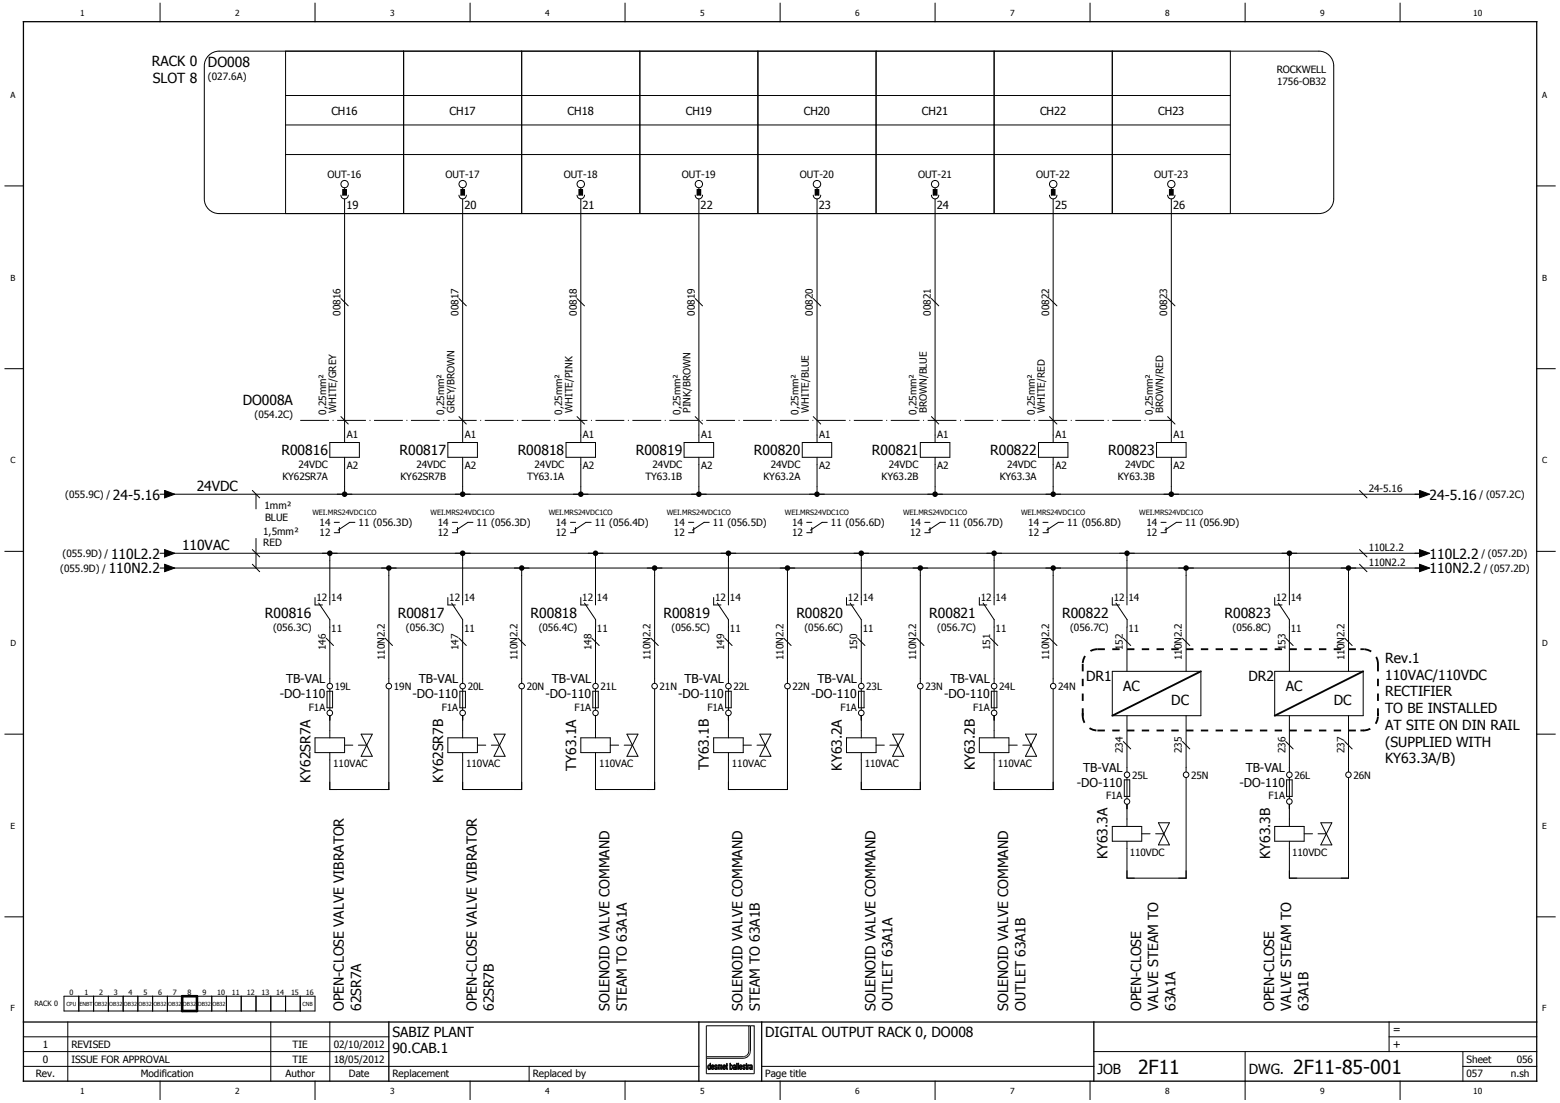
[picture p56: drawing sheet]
<svg xmlns="http://www.w3.org/2000/svg" width="297mm" height="210mm" viewBox="0 0 297 210" stroke-linecap="round" stroke-linejoin="round" font-family="sans-serif">
<defs><g id="words">
<g font-size="3.7">
<text x="216.7" y="204.4">2F11</text>
<text x="246.2" y="204.4">2F11-85-001</text>
</g>
<g font-size="2.6">
<text x="28.9" y="12.7">RACK 0</text>
<text x="29.1" y="15.8">SLOT 8</text>
<text x="39.6" y="12.7">DO008</text>
<text x="46.2" y="77.2">DO008A</text>
<text x="53.6" y="86.7">R00816</text>
<text x="76.1" y="86.7">R00817</text>
<text x="98.6" y="86.7">R00818</text>
<text x="121" y="86.7">R00819</text>
<text x="143.5" y="86.7">R00820</text>
<text x="166" y="86.7">R00821</text>
<text x="188.5" y="86.7">R00822</text>
<text x="211" y="86.7">R00823</text>
<text x="21.5" y="95.1">24-5.16</text>
<text x="37.5" y="93.5">24VDC</text>
<text x="272.2" y="95.1">24-5.16</text>
<text x="21.1" y="106.3">110L2.2</text>
<text x="34.7" y="104.8">110VAC</text>
<text x="272.2" y="106.3">110L2.2</text>
<text x="20.7" y="109.2">110N2.2</text>
<text x="272.2" y="109.2">110N2.2</text>
<text x="50.4" y="117.6">R00816</text>
<text x="75.7" y="117.6">R00817</text>
<text x="101" y="117.6">R00818</text>
<text x="126.3" y="117.6">R00819</text>
<text x="151.6" y="117.6">R00820</text>
<text x="176.9" y="117.6">R00821</text>
<text x="202.2" y="117.6">R00822</text>
<text x="233.1" y="117.6">R00823</text>
<text x="206.8" y="129.7">DR1</text>
<text x="213.9" y="131.5">AC</text>
<text x="237.7" y="129.7">DR2</text>
<text x="244.8" y="131.5">AC</text>
<text x="263.8" y="126.2">Rev.1</text>
<text x="263.8" y="129.4">110VAC/110VDC</text>
<text x="223" y="134.3">DC</text>
<text x="254" y="134.3">DC</text>
<text x="263.8" y="132.6">RECTIFIER</text>
<text x="263.8" y="135.7">TO BE INSTALLED</text>
<text x="263.8" y="138.9">AT SITE ON DIN RAIL</text>
<text x="263.8" y="142.1">(SUPPLIED WITH</text>
<text x="59.1" y="149" transform="rotate(-90 59.1 149)">KY62SR7A</text>
<text x="84.4" y="149" transform="rotate(-90 84.4 149)">KY62SR7B</text>
<text x="109.7" y="146.7" transform="rotate(-90 109.7 146.7)">TY63.1A</text>
<text x="135" y="146.7" transform="rotate(-90 135 146.7)">TY63.1B</text>
<text x="160.3" y="146.7" transform="rotate(-90 160.3 146.7)">KY63.2A</text>
<text x="185.6" y="146.7" transform="rotate(-90 185.6 146.7)">KY63.2B</text>
<text x="263.8" y="145.3">KY63.3A/B)</text>
<text x="210.9" y="163.6" transform="rotate(-90 210.9 163.6)">KY63.3A</text>
<text x="241.8" y="163.5" transform="rotate(-90 241.8 163.5)">KY63.3B</text>
<text x="65.5" y="192.4" transform="rotate(-90 65.5 192.4)">OPEN-CLOSE VALVE VIBRATOR</text>
<text x="68.7" y="192.4" transform="rotate(-90 68.7 192.4)">62SR7A</text>
<text x="74.7" y="197.4">SABIZ PLANT</text>
<text x="90.8" y="192.4" transform="rotate(-90 90.8 192.4)">OPEN-CLOSE VALVE VIBRATOR</text>
<text x="94.1" y="192.4" transform="rotate(-90 94.1 192.4)">62SR7B</text>
<text x="116.1" y="192.4" transform="rotate(-90 116.1 192.4)">SOLENOID VALVE COMMAND</text>
<text x="119.4" y="192.4" transform="rotate(-90 119.4 192.4)">STEAM TO 63A1A</text>
<text x="141.4" y="192.4" transform="rotate(-90 141.4 192.4)">SOLENOID VALVE COMMAND</text>
<text x="144.6" y="192.4" transform="rotate(-90 144.6 192.4)">STEAM TO 63A1B</text>
<text x="145.7" y="197.4">DIGITAL OUTPUT RACK 0, DO008</text>
<text x="166.7" y="192.4" transform="rotate(-90 166.7 192.4)">SOLENOID VALVE COMMAND</text>
<text x="169.9" y="192.4" transform="rotate(-90 169.9 192.4)">OUTLET 63A1A</text>
<text x="192" y="192.4" transform="rotate(-90 192 192.4)">SOLENOID VALVE COMMAND</text>
<text x="195.3" y="192.4" transform="rotate(-90 195.3 192.4)">OUTLET 63A1B</text>
<text x="217.3" y="192.4" transform="rotate(-90 217.3 192.4)">OPEN-CLOSE</text>
<text x="220.6" y="192.4" transform="rotate(-90 220.6 192.4)">VALVE STEAM TO</text>
<text x="223.8" y="192.4" transform="rotate(-90 223.8 192.4)">63A1A</text>
<text x="242.6" y="192.4" transform="rotate(-90 242.6 192.4)">OPEN-CLOSE</text>
<text x="245.8" y="192.4" transform="rotate(-90 245.8 192.4)">VALVE STEAM TO</text>
<text x="249.1" y="192.4" transform="rotate(-90 249.1 192.4)">63A1B</text>
<text x="74.7" y="200.6">90.CAB.1</text>
<text x="209" y="204.4">JOB</text>
<text x="237.8" y="204.4">DWG.</text>
</g>
<g font-size="2.3">
<text x="54.5" y="130.1">TB-VAL</text>
<text x="79.8" y="130.1">TB-VAL</text>
<text x="105.1" y="130.1">TB-VAL</text>
<text x="130.4" y="130.1">TB-VAL</text>
<text x="155.7" y="130.1">TB-VAL</text>
<text x="181" y="130.1">TB-VAL</text>
<text x="53.3" y="132.9">-DO-110</text>
<text x="78.6" y="132.9">-DO-110</text>
<text x="103.9" y="132.9">-DO-110</text>
<text x="129.2" y="132.9">-DO-110</text>
<text x="154.5" y="132.9">-DO-110</text>
<text x="179.8" y="132.9">-DO-110</text>
<text x="205.1" y="149.8">-DO-110</text>
<text x="206.3" y="147">TB-VAL</text>
<text x="236" y="149.8">-DO-110</text>
<text x="237.2" y="147">TB-VAL</text>
</g>
<g font-size="2.1">
<text x="63.1" y="21.8">CH16</text>
<text x="85.6" y="21.8">CH17</text>
<text x="108.1" y="21.8">CH18</text>
<text x="130.6" y="21.8">CH19</text>
<text x="153.1" y="21.8">CH20</text>
<text x="175.6" y="21.8">CH21</text>
<text x="198" y="21.8">CH22</text>
<text x="220.5" y="21.8">CH23</text>
<text x="66" y="39.8">19</text>
<text x="88.4" y="39.8">20</text>
<text x="110.9" y="39.8">21</text>
<text x="133.4" y="39.8">22</text>
<text x="155.9" y="39.8">23</text>
<text x="178.4" y="39.8">24</text>
<text x="200.9" y="39.8">25</text>
<text x="223.4" y="39.8">26</text>
<text x="265.2" y="196.7">=</text>
<text x="265.2" y="199.5">+</text>
</g>
<g font-size="1.9">
<text x="39.6" y="15.2">(027.6A)</text>
<text x="243.1" y="13.9">ROCKWELL</text>
<text x="243.2" y="16.2">1756-OB32</text>
<text x="62.4" y="33.9">OUT-16</text>
<text x="84.9" y="33.9">OUT-17</text>
<text x="107.3" y="33.9">OUT-18</text>
<text x="129.8" y="33.9">OUT-19</text>
<text x="152.3" y="33.9">OUT-20</text>
<text x="174.8" y="33.9">OUT-21</text>
<text x="197.3" y="33.9">OUT-22</text>
<text x="219.8" y="33.9">OUT-23</text>
<text x="64.8" y="60.1" transform="rotate(-90 64.8 60.1)">00816</text>
<text x="87.3" y="60.1" transform="rotate(-90 87.3 60.1)">00817</text>
<text x="109.8" y="60.1" transform="rotate(-90 109.8 60.1)">00818</text>
<text x="132.3" y="60.1" transform="rotate(-90 132.3 60.1)">00819</text>
<text x="154.8" y="60.1" transform="rotate(-90 154.8 60.1)">00820</text>
<text x="177.3" y="60.1" transform="rotate(-90 177.3 60.1)">00821</text>
<text x="199.8" y="60.1" transform="rotate(-90 199.8 60.1)">00822</text>
<text x="222.2" y="60.1" transform="rotate(-90 222.2 60.1)">00823</text>
<text x="48.5" y="79.6">(054.2C)</text>
<text x="62.1" y="79" transform="rotate(-90 62.1 79)">0,25mm²</text>
<text x="64" y="78.6" transform="rotate(-90 64 78.6)">WHITE/GREY</text>
<text x="66" y="83.4">A1</text>
<text x="84.6" y="79" transform="rotate(-90 84.6 79)">0,25mm²</text>
<text x="86.5" y="78.6" transform="rotate(-90 86.5 78.6)">GREY/BROWN</text>
<text x="88.5" y="83.4">A1</text>
<text x="107.1" y="79" transform="rotate(-90 107.1 79)">0,25mm²</text>
<text x="109" y="78.6" transform="rotate(-90 109 78.6)">WHITE/PINK</text>
<text x="111" y="83.4">A1</text>
<text x="129.6" y="79" transform="rotate(-90 129.6 79)">0,25mm²</text>
<text x="131.5" y="78.6" transform="rotate(-90 131.5 78.6)">PINK/BROWN</text>
<text x="133.5" y="83.4">A1</text>
<text x="152" y="79" transform="rotate(-90 152 79)">0,25mm²</text>
<text x="154" y="78.6" transform="rotate(-90 154 78.6)">WHITE/BLUE</text>
<text x="156" y="83.4">A1</text>
<text x="174.5" y="79" transform="rotate(-90 174.5 79)">0,25mm²</text>
<text x="176.5" y="78.6" transform="rotate(-90 176.5 78.6)">BROWN/BLUE</text>
<text x="178.5" y="83.4">A1</text>
<text x="197" y="79" transform="rotate(-90 197 79)">0,25mm²</text>
<text x="199" y="78.6" transform="rotate(-90 199 78.6)">WHITE/RED</text>
<text x="201" y="83.4">A1</text>
<text x="219.5" y="79" transform="rotate(-90 219.5 79)">0,25mm²</text>
<text x="221.5" y="78.6" transform="rotate(-90 221.5 78.6)">BROWN/RED</text>
<text x="223.5" y="83.4">A1</text>
<text x="56.8" y="89.1">24VDC</text>
<text x="66" y="89.3">A2</text>
<text x="79.3" y="89.1">24VDC</text>
<text x="88.5" y="89.3">A2</text>
<text x="101.8" y="89.1">24VDC</text>
<text x="111" y="89.3">A2</text>
<text x="124.3" y="89.1">24VDC</text>
<text x="133.5" y="89.3">A2</text>
<text x="146.8" y="89.1">24VDC</text>
<text x="156" y="89.3">A2</text>
<text x="169.2" y="89.1">24VDC</text>
<text x="178.5" y="89.3">A2</text>
<text x="191.7" y="89.1">24VDC</text>
<text x="201" y="89.3">A2</text>
<text x="214.2" y="89.1">24VDC</text>
<text x="223.5" y="89.3">A2</text>
<text x="12.4" y="94.8">(055.9C) /</text>
<text x="53.8" y="91.4">KY62SR7A</text>
<text x="76.3" y="91.4">KY62SR7B</text>
<text x="100.4" y="91.4">TY63.1A</text>
<text x="122.9" y="91.4">TY63.1B</text>
<text x="145.4" y="91.4">KY63.2A</text>
<text x="167.9" y="91.4">KY63.2B</text>
<text x="190.3" y="91.4">KY63.3A</text>
<text x="212.8" y="91.4">KY63.3B</text>
<text x="260.6" y="93.7">24-5.16</text>
<text x="281.7" y="94.8">/ (057.2C)</text>
<text x="50.1" y="101.8">1,5mm²</text>
<text x="50.4" y="96.9">1mm²</text>
<text x="50.5" y="99.1">BLUE</text>
<text x="60.9" y="100.2">14</text>
<text x="68.3" y="100.2">11 (056.3D)</text>
<text x="83.4" y="100.2">14</text>
<text x="90.8" y="100.2">11 (056.3D)</text>
<text x="105.8" y="100.2">14</text>
<text x="113.3" y="100.2">11 (056.4D)</text>
<text x="128.3" y="100.2">14</text>
<text x="135.7" y="100.2">11 (056.5D)</text>
<text x="150.8" y="100.2">14</text>
<text x="158.2" y="100.2">11 (056.6D)</text>
<text x="173.3" y="100.2">14</text>
<text x="180.7" y="100.2">11 (056.7D)</text>
<text x="195.8" y="100.2">14</text>
<text x="203.2" y="100.2">11 (056.8D)</text>
<text x="218.3" y="100.2">14</text>
<text x="225.7" y="100.2">11 (056.9D)</text>
<text x="11.9" y="106">(055.9D) /</text>
<text x="50.1" y="103.9">RED</text>
<text x="60.9" y="102.1">12</text>
<text x="83.4" y="102.1">12</text>
<text x="105.8" y="102.1">12</text>
<text x="128.3" y="102.1">12</text>
<text x="150.8" y="102.1">12</text>
<text x="173.3" y="102.1">12</text>
<text x="195.8" y="102.1">12</text>
<text x="218.3" y="102.1">12</text>
<text x="260.6" y="107.8">110N2.2</text>
<text x="260.6" y="104.9">110L2.2</text>
<text x="282.1" y="106">/ (057.2D)</text>
<text x="11.5" y="108.9">(055.9D) /</text>
<text x="282.5" y="108.9">/ (057.2D)</text>
<text x="60.3" y="114.3">12</text>
<text x="63.1" y="114.3">14</text>
<text x="85.6" y="114.3">12</text>
<text x="88.4" y="114.3">14</text>
<text x="110.9" y="114.3">12</text>
<text x="113.7" y="114.3">14</text>
<text x="136.2" y="114.3">12</text>
<text x="139" y="114.3">14</text>
<text x="161.5" y="114.3">12</text>
<text x="164.3" y="114.3">14</text>
<text x="186.8" y="114.3">12</text>
<text x="189.6" y="114.3">14</text>
<text x="212.1" y="114.3">12</text>
<text x="214.9" y="114.3">14</text>
<text x="243" y="114.3">12</text>
<text x="245.8" y="114.3">14</text>
<text x="52" y="120">(056.3C)</text>
<text x="62" y="123.7" transform="rotate(-90 62 123.7)">146</text>
<text x="63.1" y="120.3">11</text>
<text x="73.3" y="125.7" transform="rotate(-90 73.3 125.7)">110N2.2</text>
<text x="77.3" y="120">(056.3C)</text>
<text x="87.3" y="123.7" transform="rotate(-90 87.3 123.7)">147</text>
<text x="88.4" y="120.3">11</text>
<text x="98.5" y="125.7" transform="rotate(-90 98.5 125.7)">110N2.2</text>
<text x="102.6" y="120">(056.4C)</text>
<text x="112.6" y="123.7" transform="rotate(-90 112.6 123.7)">148</text>
<text x="113.7" y="120.3">11</text>
<text x="123.9" y="125.7" transform="rotate(-90 123.9 125.7)">110N2.2</text>
<text x="127.9" y="120">(056.5C)</text>
<text x="137.9" y="123.7" transform="rotate(-90 137.9 123.7)">149</text>
<text x="139" y="120.3">11</text>
<text x="149.2" y="125.7" transform="rotate(-90 149.2 125.7)">110N2.2</text>
<text x="153.2" y="120">(056.6C)</text>
<text x="163.2" y="123.7" transform="rotate(-90 163.2 123.7)">150</text>
<text x="164.3" y="120.3">11</text>
<text x="174.5" y="125.7" transform="rotate(-90 174.5 125.7)">110N2.2</text>
<text x="178.5" y="120">(056.7C)</text>
<text x="188.5" y="123.7" transform="rotate(-90 188.5 123.7)">151</text>
<text x="189.6" y="120.3">11</text>
<text x="199.8" y="125.7" transform="rotate(-90 199.8 125.7)">110N2.2</text>
<text x="203.8" y="120">(056.7C)</text>
<text x="213.8" y="123.7" transform="rotate(-90 213.8 123.7)">152</text>
<text x="214.9" y="120.3">11</text>
<text x="225.1" y="125.7" transform="rotate(-90 225.1 125.7)">110N2.2</text>
<text x="234.7" y="120">(056.8C)</text>
<text x="244.7" y="123.7" transform="rotate(-90 244.7 123.7)">153</text>
<text x="245.8" y="120.3">11</text>
<text x="256" y="125.7" transform="rotate(-90 256 125.7)">110N2.2</text>
<text x="63.8" y="131.4">19L</text>
<text x="75" y="131.4">19N</text>
<text x="89.1" y="131.4">20L</text>
<text x="100.3" y="131.4">20N</text>
<text x="114.4" y="131.4">21L</text>
<text x="125.6" y="131.4">21N</text>
<text x="139.7" y="131.4">22L</text>
<text x="150.9" y="131.4">22N</text>
<text x="164.9" y="131.4">23L</text>
<text x="176.2" y="131.4">23N</text>
<text x="190.3" y="131.4">24L</text>
<text x="201.5" y="131.4">24N</text>
<text x="58.8" y="135.3">F1A</text>
<text x="84.1" y="135.3">F1A</text>
<text x="109.4" y="135.3">F1A</text>
<text x="134.7" y="135.3">F1A</text>
<text x="160" y="135.3">F1A</text>
<text x="185.3" y="135.3">F1A</text>
<text x="213.8" y="143.4" transform="rotate(-90 213.8 143.4)">234</text>
<text x="225.1" y="143.4" transform="rotate(-90 225.1 143.4)">235</text>
<text x="244.7" y="143.4" transform="rotate(-90 244.7 143.4)">236</text>
<text x="256" y="143.4" transform="rotate(-90 256 143.4)">237</text>
<text x="63.5" y="146">110VAC</text>
<text x="88.7" y="146">110VAC</text>
<text x="114.1" y="146">110VAC</text>
<text x="139.4" y="146">110VAC</text>
<text x="164.7" y="146">110VAC</text>
<text x="190" y="146">110VAC</text>
<text x="215.6" y="148.3">25L</text>
<text x="226.8" y="148.3">25N</text>
<text x="246.5" y="148.3">26L</text>
<text x="257.7" y="148.3">26N</text>
<text x="210.6" y="152.2">F1A</text>
<text x="241.5" y="152.2">F1A</text>
<text x="215.1" y="162.9">110VDC</text>
<text x="246" y="162.9">110VDC</text>
<text x="8.1" y="202.3">0</text>
<text x="8.1" y="199.5">1</text>
<text x="13.6" y="202.3">ISSUE FOR APPROVAL</text>
<text x="13.6" y="199.5">REVISED</text>
<text x="55.7" y="202.3">TIE</text>
<text x="55.7" y="199.5">TIE</text>
<text x="63.5" y="202.3">18/05/2012</text>
<text x="63.5" y="199.5">02/10/2012</text>
<text x="279.2" y="202.3">Sheet</text>
<text x="288.8" y="202.3">056</text>
<text x="6.8" y="205.1">Rev.</text>
<text x="26.8" y="205.1">Modification</text>
<text x="54.4" y="205.1">Author</text>
<text x="66.4" y="205.1">Date</text>
<text x="74.7" y="205.1">Replacement</text>
<text x="101.4" y="205.1">Replaced by</text>
<text x="145.7" y="205.1">Page title</text>
<text x="279.2" y="205.1">057</text>
<text x="287.7" y="205.1">n.sh</text>
</g>
<g font-size="1.6">
<text x="15.3" y="3.1">1</text>
<text x="44.8" y="3.1">2</text>
<text x="74.3" y="3.1">3</text>
<text x="103.8" y="3.1">4</text>
<text x="133.3" y="3.1">5</text>
<text x="162.9" y="3.1">6</text>
<text x="192.4" y="3.1">7</text>
<text x="221.9" y="3.1">8</text>
<text x="251.4" y="3.1">9</text>
<text x="280.5" y="3.1">10</text>
<text x="2" y="18.6">A</text>
<text x="293.7" y="18.6">A</text>
<text x="2" y="53.4">B</text>
<text x="293.7" y="53.4">B</text>
<text x="2" y="88.2">C</text>
<text x="293.7" y="88.2">C</text>
<text x="2" y="123">D</text>
<text x="293.7" y="123">D</text>
<text x="2" y="157.8">E</text>
<text x="293.7" y="157.8">E</text>
<text x="2" y="192.6">F</text>
<text x="293.7" y="192.6">F</text>
<text x="15.3" y="208.3">1</text>
<text x="44.8" y="208.3">2</text>
<text x="74.3" y="208.3">3</text>
<text x="103.8" y="208.3">4</text>
<text x="133.3" y="208.3">5</text>
<text x="162.9" y="208.3">6</text>
<text x="192.4" y="208.3">7</text>
<text x="221.9" y="208.3">8</text>
<text x="251.4" y="208.3">9</text>
<text x="280.5" y="208.3">10</text>
</g>
<g font-size="1.4">
<text x="59.5" y="98">WEI.MRS24VDC1CO</text>
<text x="82" y="98">WEI.MRS24VDC1CO</text>
<text x="104.5" y="98">WEI.MRS24VDC1CO</text>
<text x="127" y="98">WEI.MRS24VDC1CO</text>
<text x="149.5" y="98">WEI.MRS24VDC1CO</text>
<text x="172" y="98">WEI.MRS24VDC1CO</text>
<text x="194.4" y="98">WEI.MRS24VDC1CO</text>
<text x="216.9" y="98">WEI.MRS24VDC1CO</text>
<text x="6.6" y="191.5">RACK 0</text>
<text x="13.2" y="189.4">0</text>
<text x="16.1" y="189.4">1</text>
<text x="18.9" y="189.4">2</text>
<text x="21.7" y="189.4">3</text>
<text x="24.5" y="189.4">4</text>
<text x="27.3" y="189.4">5</text>
<text x="30.1" y="189.4">6</text>
<text x="32.9" y="189.4">7</text>
<text x="35.7" y="189.4">8</text>
<text x="38.5" y="189.4">9</text>
<text x="41.4" y="189.4">10</text>
<text x="44.2" y="189.4">11</text>
<text x="47" y="189.4">12</text>
<text x="49.8" y="189.4">13</text>
<text x="52.6" y="189.4">14</text>
<text x="55.4" y="189.4">15</text>
<text x="58.2" y="189.4">16</text>
</g>
<g font-size="1.1">
<text x="12.6" y="191.5">CPU</text>
<text x="15.1" y="191.5">ENBT</text>
<text x="18" y="191.5">OB32 OB32</text>
<text x="23.6" y="191.5">OB32 OB32 OB32 OB32</text>
<text x="34.8" y="191.5">OB32 OB32 OB32</text>
<text x="57.6" y="191.5">CNB</text>
</g>
</g></defs>
<path d="M209.8 .5l-209 209M296.2 .6l-295.4 208.8M.8 209.2l.3 .3" fill="none" stroke="#fff" stroke-width=".19"/>
<g fill="none" stroke="#010101" stroke-width=".19">
<path d="M30.5 .6v3.5M60 .6v3.5M89.5 .6v3.5M119 .6v3.5M148.5 .6v3.5M178.1 .6v3.5M207.6 .6v3.5M237.1 .6v3.5M266.6 .6v3.5M.9 35.4h3.6M292.6 35.4h3.5M.9 70.2h3.6"/>
<path d="M292.6 70.2h3.5M.9 105h3.6M292.6 105h3.5M.9 139.8h3.6M292.6 139.8h3.5M.9 174.5h3.6M292.6 174.5h3.5M4.5 197.4h69.5M12.9 194.6v11.2M51.6 194.6v11.2M62.8 194.6v11.2M134.5 195.3h8.1v5a1.08 1.08 0 0 1-1.1 .9h-7z"/>
<path d="M264.5 197.4h28.1M264.5 194.6v5.6M4.5 203h128.6M4.5 200.2h69.5M30.5 205.8v3.5M60 205.8v3.5M89.5 205.8v3.5M100.8 203v2.8M119 205.8v3.5M135.6 203.4h.1M135.6 202.8h.2l.1 .3h-.4zM135.9 202.8h.1"/>
<path d="M135.9 202.8l.1 .4h-.2v-.1v.1h-.3l.1 .2M135.9 202.8a.4 .4 0 0 0-.5 .2 .4 .4 0 0 0 .1 .5l.2 .1 .3-.3-.3 .2-.1-.1M148.5 205.8v3.5M178.1 205.8v3.5M207.6 205.8v3.5M208.3 200.2h84.3M237.1 200.2v9.1M266.6 205.8v3.5M278.6 203h14M278.6 200.2v5.6"/>
</g>
<path d="M4.5 4.1h288.1v201.7h-288.1zM4.5 194.6h288.1M74 194.6v11.2M133.1 194.6v11.2M145 194.6v11.2M208.3 194.6v11.2" fill="none" stroke="#010101" stroke-width=".25"/>
<path d="M135.6 202.7l.3 .2 .1 .3h-.2v-.3a.17 .17 0 0 0-.2-.1 .17 .17 0 0 0-.1 .3h.3v.1h-.3l.1 .3 .4-.2a.32 .32 0 0 1-.5 .3 .32 .32 0 0 1-.1-.5z" fill="#010101"/>
<path d="M137.8 203.4h.1M137.8 203.4v.1M137.8 202.8h.2l.1 .3h-.4zM137.8 203.5h.1M137.9 203.5l.3-.2-.1 .2M138.1 203.5h.1M138.1 202.8h.1M138.1 202.8l.1 .4h-.2v-.1v.1h-.3l.1 .2M138.1 202.8a.4 .4 0 0 0-.5 .2 .4 .4 0 0 0 .1 .5l.2 .1 .2-.1" fill="none" stroke="#010101" stroke-width=".19"/>
<path d="M137.7 202.8l.3-.1 .2 .5h-.2v-.3a.17 .17 0 0 0-.2-.1 .17 .17 0 0 0-.1 .3h.3v.1h-.3l.1 .3 .4-.2-.1 .2-.2 .1-.2-.1z" fill="#010101"/>
<g fill="none" stroke="#010101" stroke-width=".19">
<path d="M139.1 203.3v.1M139.1 203.4l.1 .1M139.1 202.9v.4M139.1 202.9l.2-.1 .1 .3-.2 .4M139.1 202.9h.1M139.2 203.5h.1M139.2 203.5v.1M139.3 202.7h.1M139.4 203.5l-.2 .1M139.4 203.4v.1M139.5 202.9h.1M139.5 202.9l-.1 .5"/>
<path d="M139.5 202.9l-.1-.2-.3 .1v-.4h-.1v1.2l.1-.1 .1 .1"/>
</g>
<path d="M139 202.4h.1v.4a.43 .43 0 0 1 .4 .3 .43 .43 0 0 1-.2 .5v-.1a.34 .34 0 0 0 .2-.4 .34 .34 0 0 0-.3-.3l-.1 .4 .1 .4-.1-.1-.1 .1z" fill="#010101"/>
<g fill="none" stroke="#010101" stroke-width=".19">
<path d="M139.7 202.7h.1M139.7 202.7h.3M139.7 202.7l-.1 .2 .3-.1 .1 .2M139.7 203.1l-.1 .3 .2 .2M139.8 203.1h-.1M139.8 203.5v.1zM139.9 203.4v.1M140 202.7h.1M140 203h.1M140 203l-.2 .1M140 202.7l.1 .9-.1-.1-.2 .1"/>
<circle cx="139.9" cy="203.3" r=".17"/>
</g>
<path d="M139.7 202.7l.4 .1v.8l-.1-.1-.2 .1 .2-.5-.3 .2 .1 .3-.2-.1v-.3l.4-.2-.1-.2-.3 .1z" fill="#010101"/>
<path d="M140.9 203.4h.1M140.9 203.4l.1 .1M140.9 202.8h.2l.1 .3h-.3zM141 203.5h.1M141.1 203.5l.2-.2-.1 .2M141.2 203.5h.1M141.2 202.8h.1M141.2 202.8l.1 .4h-.2v-.1v.1h-.2v.2M141.2 202.8a.4 .4 0 0 0-.5 .2 .4 .4 0 0 0 .2 .5h.3" fill="none" stroke="#010101" stroke-width=".19"/>
<path d="M141 202.7l.3 .2v.3h-.2v-.1h.1v-.2a.17 .17 0 0 0-.2-.1 .17 .17 0 0 0-.1 .3h.2v.1h-.2l.1 .3 .3-.2-.2 .3a.49 .49 0 0 1-.4-.4 .49 .49 0 0 1 .3-.5z" fill="#010101"/>
<g fill="none" stroke="#010101" stroke-width=".19">
<path d="M142.9 202.7h.1M142.9 202.7h.2M142.9 202.7l-.2 .2 .3-.1 .1 .2M142.9 203.1h.1M143 203.5v.1M143.1 202.7h.1M143.1 203h.1M143.1 203a.29 .29 0 0 0-.4 .2 .29 .29 0 0 0 .3 .4M143.1 202.7l.2 .9-.1-.1-.2 .1"/>
<circle cx="143" cy="203.3" r=".16"/>
</g>
<path d="M142.8 202.8l.1-.1 .3 .1 .1 .8-.1-.1-.2 .1 .1-.5-.2 .2 .1 .3-.3-.1 .1-.3 .3-.2-.1-.2-.3 .1z" fill="#010101"/>
<path d="M134.9 202.9a.3 .3 0 0 1 .3 .2 .3 .3 0 0 1-.2 .4l-.1-.2zM135 203.5h.1M135.2 202.4l.1 1.2-.1-.1-.2 .1v-.1v.1a.51 .51 0 0 1 .1-.9l.1 .1z" fill="none" stroke="#010101" stroke-width=".19"/>
<path d="M135.2 202.4l.1 1.2-.1-.1-.2 .1v-.1a.42 .42 0 0 0 .1-.7l-.2 .2 .1 .6a.48 .48 0 0 1-.2-.5 .48 .48 0 0 1 .3-.4l.1 .1z" fill="#010101"/>
<path d="M136.2 202.7h.1M136.2 202.7l-.1 .4 .4 .2-.2 .2M136.2 202.7h.2M136.2 203.4h.1M136.2 203.4l.1 .1M136.3 203.5h.1M136.4 202.7h.1M136.4 202.7l.1 .2-.3-.1a.23 .23 0 0 0 .1 .3 .23 .23 0 0 0 .2 .1 .27 .27 0 0 1-.1 .4 .27 .27 0 0 1-.3-.3l.1 .1" fill="none" stroke="#010101" stroke-width=".19"/>
<path d="M136.1 202.8l.3-.1 .1 .2-.2-.1-.1 .2a.32 .32 0 0 1 .4 .3 .32 .32 0 0 1-.4 .3l-.1-.3 .2 .2 .2-.2-.4-.2z" fill="#010101"/>
<path d="M136.7 202.7l.1 .1 .2-.1 .1 .1 .3-.1 .1 .9h-.1v-.8l-.2 .1v.7h-.1v-.7l-.2-.1-.1 .8h-.1zM137 202.7h.1M137.2 202.9h.1" fill="none" stroke="#010101" stroke-width=".19"/>
<path d="M136.7 202.7l.1 .1 .2-.1 .1 .1 .3-.1 .1 .9h-.1l-.1-.8-.1 .2v.6h-.1l-.1-.8-.2 .1v.7h-.1z" fill="#010101"/>
<path d="M138.3 202.5l.1-.1v.3h.2l-.2 .1 .2 .8-.3-.1zM138.4 203.4h.1" fill="none" stroke="#010101" stroke-width=".19"/>
<path d="M138.3 202.5l.1-.1v.3h.2l-.2 .1 .2 .8-.3-.1z" fill="#010101"/>
<path d="M140.3 202.4h.1v1.2h-.1z" fill="none" stroke="#010101" stroke-width=".19"/>
<path d="M140.3 202.4h.1v1.2h-.1z" fill="#010101"/>
<path d="M140.5 202.4h.1v1.2h-.1z" fill="none" stroke="#010101" stroke-width=".19"/>
<path d="M140.5 202.4h.1v1.2h-.1z" fill="#010101"/>
<path d="M141.6 203.4h.1M141.6 203.4l.1 .1M141.7 203.5h.1M141.8 202.7l.1 .2-.3-.1a.23 .23 0 0 0 0 .3 .23 .23 0 0 0 .3 .1 .27 .27 0 0 1-.1 .4 .27 .27 0 0 1-.4-.3l.2 .1M141.8 202.7h.1M141.8 202.7a.28 .28 0 0 0-.4 .3 .28 .28 0 0 0 .4 .3l-.1 .2" fill="none" stroke="#010101" stroke-width=".19"/>
<path d="M141.5 202.8a.18 .18 0 0 1 .2-.1 .18 .18 0 0 1 .1 .2l-.1-.1-.2 .2a.32 .32 0 0 1 .4 .3 .32 .32 0 0 1-.3 .3l-.2-.3 .3 .2 .1-.2-.1-.1a.26 .26 0 0 1-.3-.2 .26 .26 0 0 1 .1-.2z" fill="#010101"/>
<path d="M142.2 203.4v-1l-.2 .4 .1 .7 .2 .1v-.1M142.2 203.4h.1M142.2 203.4v.1M142.2 203.5h.1" fill="none" stroke="#010101" stroke-width=".19"/>
<path d="M142.1 202.5l.1-.1 .1 .3-.1 .7 .1 .2-.2-.1z" fill="#010101"/>
<path d="M142.5 202.9h.1M142.7 202.7l-.2 .2M142.7 202.7h.1M142.7 202.7l-.2 .1-.1-.1v.9h.1v-.7" fill="none" stroke="#010101" stroke-width=".19"/>
<path d="M142.4 202.7l.1 .1 .2-.1-.2 .2v.7h-.1z" fill="#010101"/>
<g fill="none" stroke="#010101" stroke-width=".19">
<path d="M65.6 37.9v44.9M88.1 37.9v44.9M110.6 37.9v44.9M133.1 37.9v44.9M155.6 37.9v44.9M178.1 37.9v44.9M200.5 37.9v44.9M223 37.9v44.9M31.9 94.1h238.9M64.2 94.1h2.8M65.6 88.5v5.6M88.1 88.5v4.2"/>
<path d="M110.6 88.5v4.2M133.1 88.5v4.2M155.6 88.5v4.2M178.1 88.5v4.2M200.5 88.5v4.2M223 88.5v4.2M31.9 105.3h238.9M31.9 108.1h238.9M62.8 119.4v9.8M62.8 106.7v7M74 109.5v19.7M88.1 119.4v9.8"/>
<path d="M88.1 106.7v7M99.3 109.5v19.7M113.4 106.7v7M113.4 119.4v9.8M124.6 109.5v19.7M138.7 106.7v7M138.7 119.4v9.8M149.9 109.5v19.7M164 119.4v9.8M164 106.7v7M175.2 109.5v19.7M189.3 119.4v9.8"/>
<path d="M189.3 106.7v7M200.5 109.5v19.7M214.6 119.4v8.4M214.6 106.7v7M225.8 109.5v18.3M245.5 119.4v8.4M245.5 106.7v7M256.8 109.5v18.3M62.8 136.2v2.9M74 131.1v19.2h-11.2v-5.6M88.1 136.2v2.9M99.3 131.1v19.2h-11.2v-5.6"/>
<path d="M113.4 136.2v2.9M124.6 131.1v19.2h-11.2v-5.6M138.7 136.2v2.9M149.9 131.1v19.2h-11.2v-5.6M164 136.2v2.9M175.2 131.1v19.2h-11.2v-5.6M189.3 136.2v2.9M200.5 131.1v19.2h-11.2v-5.6M214.6 136.2v9.9M225.8 136.2v9.9M245.5 136.2v9.9M256.8 136.2v9.9"/>
<path d="M214.6 153.1v2.8M225.8 148v19.2h-11.2v-5.7M245.5 153.1v2.8M256.8 148v19.2h-11.3v-5.7M12.2 189.7h22.5v2.8h-22.5zM15 189.7v2.8M17.8 189.7v2.8M20.6 189.7v2.8M23.4 189.7v2.8M26.2 189.7v2.8M29.1 189.7v2.8M31.9 189.7v2.8"/>
<path d="M37.5 189.7h22.5v2.8h-22.5zM40.3 189.7v2.8M43.1 189.7v2.8M45.9 189.7v2.8M48.7 189.7v2.8M51.6 189.7v2.8M54.4 189.7v2.8M57.2 189.7v2.8M142.6 195.3h.3M142.9 195.3v4.8a1.41 1.41 0 0 1-1.4 1.4h-7M142.9 195.3h.7v9.1h-9.1v-3.2M145 203h63.3"/>
</g>
<path d="M34.7 189.7h2.8v2.8h-2.8z" fill="none" stroke="#010101" stroke-width=".49"/>
<path d="M65.2 93.8a.53 .53 0 0 1 .6-.2 .53 .53 0 0 1 .3 .5h-.5h.5a.53 .53 0 0 1-.6 .5 .53 .53 0 0 1-.3-.8z" fill-rule="evenodd" fill="#010101"/>
<path d="M86.7 94.1h2.8M88.1 92.7v1.4" fill="none" stroke="#010101" stroke-width=".19"/>
<path d="M87.6 93.8a.53 .53 0 0 1 .6-.2 .53 .53 0 0 1 .4 .5h-.5h.5a.53 .53 0 0 1-.6 .5 .53 .53 0 0 1-.4-.8z" fill-rule="evenodd" fill="#010101"/>
<path d="M76.9 9.7h22.4v31h-22.4zM76.9 18.2h22.4M76.9 23.8h22.4M76.9 29.4h22.4M109.2 94.1h2.8M110.6 92.7v1.4" fill="none" stroke="#010101" stroke-width=".19"/>
<path d="M110.1 93.8a.53 .53 0 0 1 .6-.2 .53 .53 0 0 1 .4 .5h-.5h.5a.53 .53 0 0 1-.6 .5 .53 .53 0 0 1-.4-.8z" fill-rule="evenodd" fill="#010101"/>
<path d="M131.7 94.1h2.8M133.1 92.7v1.4" fill="none" stroke="#010101" stroke-width=".19"/>
<path d="M132.6 93.8a.53 .53 0 0 1 .6-.2 .53 .53 0 0 1 .4 .5h-.5h.5a.53 .53 0 0 1-.7 .5 .53 .53 0 0 1-.3-.8z" fill-rule="evenodd" fill="#010101"/>
<path d="M154.2 94.1h2.8M155.6 92.7v1.4" fill="none" stroke="#010101" stroke-width=".19"/>
<path d="M155.1 93.8a.52 .52 0 0 1 .6-.2 .52 .52 0 0 1 .4 .5h-.5h.5a.52 .52 0 0 1-.7 .5 .52 .52 0 0 1-.3-.8z" fill-rule="evenodd" fill="#010101"/>
<path d="M176.7 94.1h2.7M178.1 92.7v1.4" fill="none" stroke="#010101" stroke-width=".19"/>
<path d="M177.6 93.8a.53 .53 0 0 1 .6-.2 .53 .53 0 0 1 .4 .5h-.5h.5a.53 .53 0 0 1-.7 .5 .53 .53 0 0 1-.3-.8z" fill-rule="evenodd" fill="#010101"/>
<path d="M199.1 94.1h2.8M200.5 92.7v1.4" fill="none" stroke="#010101" stroke-width=".19"/>
<path d="M200.3 93.6a.52 .52 0 0 1 .8 .5h-.6h.6a.52 .52 0 0 1-.8 .4 .52 .52 0 0 1 0-.9z" fill-rule="evenodd" fill="#010101"/>
<path d="M221.6 94.1h2.8M223 92.7v1.4" fill="none" stroke="#010101" stroke-width=".19"/>
<path d="M222.6 93.8a.53 .53 0 0 1 .6-.2 .53 .53 0 0 1 .4 .5h-.6h.6a.53 .53 0 0 1-.7 .5 .53 .53 0 0 1-.3-.8z" fill-rule="evenodd" fill="#010101"/>
<g fill="none" stroke="#010101" stroke-width=".19">
<path d="M54.4 18.2h22.5M54.4 9.7h22.5v31h-22.5zM99.3 18.2h135M99.3 9.7h135v31h-135zM121.8 9.7v31M144.3 9.7v31M166.8 9.7v31M189.3 9.7v31M211.8 9.7v31M54.4 23.8h22.5M54.4 29.4h22.5M99.3 23.8h135"/>
<path d="M99.3 29.4h135M48.7 94.1v2.8M48.7 102.5v5.6M61.4 105.3h2.8M62.8 105.3v1.4"/>
</g>
<path d="M62.3 105.1a.53 .53 0 0 1 .6-.3 .53 .53 0 0 1 .4 .5h-.5h.5a.53 .53 0 0 1-.6 .5 .53 .53 0 0 1-.4-.7z" fill-rule="evenodd" fill="#010101"/>
<path d="M72.6 108.1h2.9M74 108.1v1.4" fill="none" stroke="#010101" stroke-width=".19"/>
<path d="M73.6 107.9a.53 .53 0 0 1 .6-.3 .53 .53 0 0 1 .4 .5h-.6h.6a.53 .53 0 0 1-.7 .6 .53 .53 0 0 1-.3-.8z" fill-rule="evenodd" fill="#010101"/>
<path d="M86.7 105.3h2.8M88.1 105.3v1.4M62.8 148.9v1.4h1.4M74 148.9v1.4h-1.4" fill="none" stroke="#010101" stroke-width=".19"/>
<path d="M87.6 105.1a.53 .53 0 0 1 .6-.3 .53 .53 0 0 1 .4 .5h-.5h.5a.53 .53 0 0 1-.6 .5 .53 .53 0 0 1-.4-.7z" fill-rule="evenodd" fill="#010101"/>
<path d="M97.9 108.1h2.9M99.3 108.1v1.4" fill="none" stroke="#010101" stroke-width=".19"/>
<path d="M99.1 107.7a.52 .52 0 0 1 .8 .4h-.6h.6a.52 .52 0 0 1-.8 .5 .52 .52 0 0 1 0-.9z" fill-rule="evenodd" fill="#010101"/>
<path d="M112 105.3h2.8M113.4 105.3v1.4M88.1 148.9v1.4h1.4M99.3 148.9v1.4h-1.4" fill="none" stroke="#010101" stroke-width=".19"/>
<path d="M113.1 104.9a.52 .52 0 0 1 .8 .4h-.5h.5a.53 .53 0 0 1-.8 .5 .53 .53 0 0 1 0-.9z" fill-rule="evenodd" fill="#010101"/>
<path d="M123.2 108.1h2.8M124.6 108.1v1.4" fill="none" stroke="#010101" stroke-width=".19"/>
<path d="M124.2 107.9a.53 .53 0 0 1 .6-.3 .53 .53 0 0 1 .4 .5h-.6h.6a.53 .53 0 0 1-.7 .6 .53 .53 0 0 1-.3-.8z" fill-rule="evenodd" fill="#010101"/>
<path d="M137.3 105.3h2.8M138.7 105.3v1.4M113.4 148.9v1.4h1.4M124.6 148.9v1.4h-1.4" fill="none" stroke="#010101" stroke-width=".19"/>
<path d="M138.2 105.1a.53 .53 0 0 1 .6-.3 .53 .53 0 0 1 .4 .5h-.5h.5a.53 .53 0 0 1-.6 .5 .53 .53 0 0 1-.4-.7z" fill-rule="evenodd" fill="#010101"/>
<path d="M148.5 108.1h2.8M149.9 108.1v1.4" fill="none" stroke="#010101" stroke-width=".19"/>
<path d="M149.5 107.9a.53 .53 0 0 1 .6-.3 .53 .53 0 0 1 .4 .5h-.6h.6a.53 .53 0 0 1-.7 .6 .53 .53 0 0 1-.3-.8z" fill-rule="evenodd" fill="#010101"/>
<path d="M162.6 105.3h2.8M164 105.3v1.4M138.7 148.9v1.4h1.4M149.9 148.9v1.4h-1.4" fill="none" stroke="#010101" stroke-width=".19"/>
<path d="M163.5 105.1a.53 .53 0 0 1 .6-.3 .53 .53 0 0 1 .4 .5h-.5h.5a.53 .53 0 0 1-.6 .5 .53 .53 0 0 1-.4-.7z" fill-rule="evenodd" fill="#010101"/>
<path d="M173.8 108.1h2.9M175.2 108.1v1.4" fill="none" stroke="#010101" stroke-width=".19"/>
<path d="M174.8 107.9a.53 .53 0 0 1 .6-.3 .53 .53 0 0 1 .4 .5h-.6h.6a.53 .53 0 0 1-.7 .6 .53 .53 0 0 1-.3-.8z" fill-rule="evenodd" fill="#010101"/>
<path d="M187.9 105.3h2.8M189.3 105.3v1.4M164 148.9v1.4h1.4M175.2 148.9v1.4h-1.4" fill="none" stroke="#010101" stroke-width=".19"/>
<path d="M188.8 105.1a.53 .53 0 0 1 .6-.3 .53 .53 0 0 1 .4 .5h-.5h.5a.53 .53 0 0 1-.7 .5 .53 .53 0 0 1-.3-.7z" fill-rule="evenodd" fill="#010101"/>
<path d="M199.1 108.1h2.8M200.5 108.1v1.4" fill="none" stroke="#010101" stroke-width=".19"/>
<path d="M200.3 107.7a.52 .52 0 0 1 .8 .4h-.6h.6a.52 .52 0 0 1-.8 .5 .52 .52 0 0 1 0-.9z" fill-rule="evenodd" fill="#010101"/>
<path d="M213.2 105.3h2.8M214.6 105.3v1.4M189.3 148.9v1.4h1.4M200.5 148.9v1.4h-1.4" fill="none" stroke="#010101" stroke-width=".19"/>
<path d="M214.3 104.9a.52 .52 0 0 1 .8 .4h-.5h.5a.53 .53 0 0 1-.8 .5 .53 .53 0 0 1 0-.9z" fill-rule="evenodd" fill="#010101"/>
<path d="M224.4 108.1h2.8M225.8 108.1v1.4" fill="none" stroke="#010101" stroke-width=".19"/>
<path d="M225.4 107.9a.53 .53 0 0 1 .6-.3 .53 .53 0 0 1 .4 .5h-.6h.6a.53 .53 0 0 1-.7 .6 .53 .53 0 0 1-.3-.8z" fill-rule="evenodd" fill="#010101"/>
<path d="M244.1 105.3h2.8M245.5 105.3v1.4M214.6 165.8v1.4h1.4M225.8 165.8v1.4h-1.4" fill="none" stroke="#010101" stroke-width=".19"/>
<path d="M245.1 105.1a.53 .53 0 0 1 .5-.3 .53 .53 0 0 1 .4 .5h-.5h.5a.53 .53 0 0 1-.6 .5 .53 .53 0 0 1-.3-.7z" fill-rule="evenodd" fill="#010101"/>
<path d="M255.4 108.1h2.8M256.8 108.1v1.4" fill="none" stroke="#010101" stroke-width=".19"/>
<path d="M256.5 107.7a.52 .52 0 0 1 .8 .4h-.5h.5a.52 .52 0 0 1-.8 .5 .52 .52 0 0 1 0-.9z" fill-rule="evenodd" fill="#010101"/>
<path d="M245.5 165.8v1.4h1.4M256.8 165.8v1.4h-1.4" fill="none" stroke="#010101" stroke-width=".19"/>
<path d="M228.7 127.8l-16.9 8.4M259.6 127.8l-16.9 8.4" fill="none" stroke="#010101" stroke-width=".35"/>
<path d="M209 139.1h50.6" fill="none" stroke="#010101" stroke-width=".35" stroke-dasharray="1.4 1.4" stroke-linecap="butt"/>
<path d="M259 138.9h.6l.2 .2-.2 .1h-.6z" fill="#010101"/>
<path d="M259.6 139.1a2.81 2.81 0 0 0 2.8-2.9M262.4 136.3v-.1M262.4 126.4v9.8" fill="none" stroke="#010101" stroke-width=".35" stroke-dasharray="1.4 1.4" stroke-linecap="butt"/>
<path d="M262.2 135.7h.3v.5l-.1 .2-.2-.2z" fill="#010101"/>
<path d="M209 123.6h50.6M262.4 126.4a2.81 2.81 0 0 0-2.8-2.8" fill="none" stroke="#010101" stroke-width=".35" stroke-dasharray="1.4 1.4" stroke-linecap="butt"/>
<path d="M259 123.4h.6l.2 .2-.2 .2h-.6z" fill="#010101"/>
<path d="M206.2 126.4v9.8M209 123.6a2.83 2.83 0 0 0-2.8 2.8" fill="none" stroke="#010101" stroke-width=".35" stroke-dasharray="1.4 1.4" stroke-linecap="butt"/>
<path d="M206 135.7h.3v.5l-.1 .2-.2-.2z" fill="#010101"/>
<path d="M206.2 136.2a2.83 2.83 0 0 0 2.8 2.9M208.9 139.1h.1" fill="none" stroke="#010101" stroke-width=".35" stroke-dasharray="1.4 1.4" stroke-linecap="butt"/>
<g fill="none" stroke="#010101" stroke-width=".19">
<path d="M65.3 36.1h.7v1h-.7zM65.6 35.8v.3"/>
<circle cx="65.6" cy="35.1" r=".7"/>
</g>
<path d="M65.3 36.1h.7v1h-.7z" fill="#010101"/>
<g fill="none" stroke="#010101" stroke-width=".19">
<path d="M40 10.4l1.1-.6 .6-.1h209.4a2.83 2.83 0 0 1 2.9 2.9v25.3a2.81 2.81 0 0 1-2.9 2.8h-209.4a2.81 2.81 0 0 1-2.8-2.8v-25.3a2.82 2.82 0 0 1 1.1-2.2zM64.9 37.1a.7 .7 0 0 0 .7 .8 .7 .7 0 0 0 .7-.8M87.8 36.1h.7v1h-.7zM88.1 35.8v.3"/>
<circle cx="88.1" cy="35" r=".7"/>
</g>
<path d="M87.8 36.1h.7v1h-.7z" fill="#010101"/>
<g fill="none" stroke="#010101" stroke-width=".19">
<path d="M87.4 37.1a.7 .7 0 0 0 .7 .8 .7 .7 0 0 0 .7-.8M110.2 36.1h.7v1h-.7zM110.6 35.8v.3"/>
<circle cx="110.6" cy="35.1" r=".7"/>
</g>
<path d="M110.2 36.1h.7v1h-.7z" fill="#010101"/>
<g fill="none" stroke="#010101" stroke-width=".19">
<path d="M109.9 37.1a.71 .71 0 0 0 .7 .8 .71 .71 0 0 0 .7-.8M132.7 36.1h.7v1h-.7zM133.1 35.8v.3"/>
<circle cx="133.1" cy="35" r=".7"/>
</g>
<path d="M132.7 36.1h.7v1h-.7z" fill="#010101"/>
<g fill="none" stroke="#010101" stroke-width=".19">
<path d="M132.4 37.1a.7 .7 0 0 0 .7 .8 .7 .7 0 0 0 .7-.8M155.2 36.1h.7v1h-.7zM155.6 35.8v.3"/>
<circle cx="155.6" cy="35.1" r=".7"/>
</g>
<path d="M155.2 36.1h.7v1h-.7z" fill="#010101"/>
<g fill="none" stroke="#010101" stroke-width=".19">
<path d="M154.9 37.1a.71 .71 0 0 0 .7 .8 .71 .71 0 0 0 .7-.8M177.7 36.1h.7v1h-.7zM178.1 35.8v.3"/>
<circle cx="178.1" cy="35" r=".7"/>
</g>
<path d="M177.7 36.1h.7v1h-.7z" fill="#010101"/>
<g fill="none" stroke="#010101" stroke-width=".19">
<path d="M177.4 37.1a.7 .7 0 0 0 .7 .8 .7 .7 0 0 0 .6-.8M200.2 36.1h.7v1h-.7zM200.5 35.8v.3"/>
<circle cx="200.5" cy="35.1" r=".71"/>
</g>
<path d="M200.2 36.1h.7v1h-.7z" fill="#010101"/>
<g fill="none" stroke="#010101" stroke-width=".19">
<path d="M199.8 37.1a.71 .71 0 0 0 .7 .8 .71 .71 0 0 0 .7-.8M222.7 36.1h.7v1h-.7zM223 35.8v.3"/>
<circle cx="223" cy="35" r=".7"/>
</g>
<path d="M222.7 36.1h.7v1h-.7z" fill="#010101"/>
<g fill="none" stroke="#010101" stroke-width=".19">
<path d="M222.3 37.1a.7 .7 0 0 0 .7 .8 .7 .7 0 0 0 .7-.8M64.9 56.8l1.4 1.4M87.4 56.8l1.4 1.4M109.9 56.8l1.4 1.4M132.4 56.8l1.4 1.4M154.9 56.8l1.4 1.4M177.4 56.8l1.3 1.4M199.8 56.8l1.4 1.4M222.3 56.8l1.4 1.4M64.9 79.3l1.4 1.4M87.4 79.3l1.4 1.4M109.9 79.3l1.4 1.4"/>
<path d="M132.4 79.3l1.4 1.4M154.9 79.3l1.4 1.4M177.4 79.3l1.3 1.4M199.8 79.3l1.4 1.4M222.3 79.3l1.4 1.4M258.9 93.4l1.4 1.4"/>
</g>
<path d="M57.2 80h165.8" fill="none" stroke="#010101" stroke-width=".19" stroke-dasharray="5.5 .7 .2 .7" stroke-linecap="butt"/>
<path d="M222.8 79.9l.3 .1-.3 .1z" fill="#010101"/>
<g fill="none" stroke="#010101" stroke-width=".19">
<path d="M31.3 93.4l2 .7-2 .7zM48 93.4l1.4 1.4M62.8 84.2h5.6v2.9h-5.6zM63.6 99.4h1M65.6 82.8v1.4M65.6 87.1v1.4M67.6 99.4h-1l-2.2 1.5M85.3 84.2h5.6v2.9h-5.6zM86.1 99.4h1M88.1 82.8v1.4M88.1 87.1v1.4M90.1 99.4h-1l-2.2 1.5"/>
<path d="M107.8 84.2h5.6v2.9h-5.6zM108.6 99.4h1M110.6 82.8v1.4M110.6 87.1v1.4M112.6 99.4h-1l-2.2 1.5M130.3 84.2h5.6v2.9h-5.6zM131.1 99.4h1M133.1 82.8v1.4M133.1 87.1v1.4M135 99.4h-.9l-2.3 1.5M152.8 84.2h5.6v2.9h-5.6zM153.6 99.4h1"/>
<path d="M155.6 82.8v1.4M155.6 87.1v1.4M157.5 99.4h-1l-2.2 1.5M175.2 84.2h5.7v2.9h-5.7zM176.1 99.4h1M178.1 82.8v1.4M178.1 87.1v1.4M180 99.4h-1l-2.2 1.5M197.7 84.2h5.6v2.9h-5.6zM198.6 99.4h1M200.5 82.8v1.4M200.5 87.1v1.4"/>
<path d="M202.5 99.4h-1l-2.2 1.5M220.2 84.2h5.6v2.9h-5.6zM221.1 99.4h.9M223 82.8v1.4M223 87.1v1.4M225 99.4h-1l-2.2 1.5M48 104.6l1.4 1.4M48 107.4l1.4 1.4M60 113.7v1.5h1.4M60.7 114.8l2.1 3.2v1.4M62.8 113.7v1.5M64.6 100.4v1h-1"/>
<path d="M85.3 113.7v1.5h1.4M86 114.8l2.1 3.2v1.4M87.1 100.4v1h-1M88.1 113.7v1.5M109.6 100.4v1h-1M110.6 113.7v1.5h1.4M111.3 114.8l2.1 3.2v1.4M113.4 113.7v1.5M132.1 100.4v1h-1M135.9 113.7v1.5h1.4M136.6 114.8l2.1 3.2v1.4M138.7 113.7v1.5"/>
<path d="M154.6 100.4v1h-1M161.2 113.7v1.5h1.4M161.9 114.8l2.1 3.2v1.4M164 113.7v1.5M177.1 100.4v1h-1M186.5 113.7v1.5h1.4M187.2 114.8l2.1 3.2v1.4M189.3 113.7v1.5M199.6 100.4v1h-1M211.8 113.7v1.5h1.4M212.5 114.8l2.1 3.2v1.4M214.6 113.7v1.5"/>
<path d="M222 100.4v1h-.9M242.7 113.7v1.5h1.4M243.4 114.8l2.1 3.2v1.4M245.5 113.7v1.5M258.9 107.4l1.4 1.4M258.9 104.6l1.4 1.4M62.1 121.5l1.4 1.4M62.3 131.6h1v3.1h-1zM62.8 129.2v.9M62.8 131.1v4.1M62.8 136.2v.9M62.8 139.1v1.4"/>
<path d="M68.8 139.8h2.1l-2.1 4.2h2.1zM73.3 121.5l1.4 1.4M74 129.2v.9M87.4 121.5l1.4 1.4M87.6 131.6h1v3.1h-1zM88.1 129.2v.9M88.1 131.1v4.1M88.1 136.2v.9M88.1 139.1v1.4M94.1 139.8h2.1l-2.1 4.2h2.1zM98.6 121.5l1.5 1.4M99.3 129.2v.9"/>
<path d="M112.7 121.5l1.4 1.4M112.9 131.6h1v3.1h-1zM113.4 129.2v.9M113.4 131.1v4.1M113.4 136.2v.9M113.4 139.1v1.4M119.4 139.8l2.1 4.2h-2.1l2.1-4.2zM123.9 121.5l1.4 1.4M124.6 129.2v.9M138 121.5l1.4 1.4M138.2 131.6h1v3.1h-1zM138.7 129.2v.9"/>
<path d="M138.7 131.1v4.1M138.7 136.2v.9M138.7 139.1v1.4M144.7 139.8l2.1 4.2h-2.1l2.1-4.2zM149.2 121.5l1.4 1.4M149.9 129.2v.9M163.3 121.5l1.4 1.4M163.5 131.6h1v3.1h-1zM164 129.2v.9M164 131.1v4.1M164 136.2v.9M164 139.1v1.4"/>
<path d="M170 139.8l2.1 4.2h-2.1l2.1-4.2zM174.5 121.5l1.4 1.4M175.2 129.2v.9M188.6 121.5l1.4 1.4M188.8 131.6h1v3.1h-1zM189.3 139.1v1.4M189.3 129.2v.9M189.3 131.1v4.1M189.3 136.2v.9M195.3 139.8h2.1l-2.1 4.2h2.1zM199.8 121.5l1.4 1.4M200.5 129.2v.9"/>
<path d="M211.8 127.8h16.9v8.4h-16.9zM213.9 121.5l1.4 1.4M225.1 121.5l1.4 1.4M242.7 127.8h16.9v8.4h-16.9zM244.8 121.5l1.4 1.4M256 121.5l1.5 1.4M60 140.5h5.6v2.8h-5.6zM62.8 143.3v1.4M65.6 141.9h1.6M68.2 141.9h1.6M85.3 140.5h5.6v2.8h-5.6zM88.1 143.3v1.4"/>
<path d="M90.9 141.9h1.6M93.6 141.9h1.5M110.6 140.5h5.6v2.8h-5.6zM113.4 143.3v1.4M116.2 141.9h1.6M118.8 141.9h1.6M135.9 140.5h5.6v2.8h-5.6zM138.7 143.3v1.4M141.5 141.9h1.6M144.1 141.9h1.6M161.2 140.5h5.6v2.8h-5.6zM164 143.3v1.4"/>
<path d="M166.8 141.9h1.6M169.4 141.9h1.6M186.5 140.5h5.6v2.8h-5.6zM189.3 143.3v1.4M192.1 141.9h1.6M194.8 141.9h1.5M211.8 157.3h5.6v2.8h-5.6zM213.9 141.2l1.4 1.4M214.1 148.5h1v3.1h-1zM214.6 155.9v1.4M214.6 146.1v.9M214.6 148v4.1"/>
<path d="M214.6 153.1v.9M217.4 158.7h1.6M220 158.7h1.6M220.6 156.6h2.1l-2.1 4.2h2.1zM225.1 141.2l1.4 1.4M225.8 146.1v.9M242.7 157.3h5.6v2.8h-5.6zM244.8 141.2l1.4 1.4M245 148.5h1v3.1h-1zM245.5 155.9v1.4M245.5 146.1v.9M245.5 148v4.1"/>
<path d="M245.5 153.1v.9M248.3 158.7h1.6M251 158.7h1.5M251.5 156.6h2.1l-2.1 4.2h2.1zM256 141.2l1.5 1.4M256.8 146.1v.9M214.6 160.1v1.4M245.5 160.1v1.4"/>
<circle cx="62.8" cy="130.6" r=".53"/>
<circle cx="62.8" cy="135.7" r=".53"/>
<circle cx="74" cy="130.6" r=".53"/>
<circle cx="88.1" cy="135.7" r=".53"/>
<circle cx="88.1" cy="130.6" r=".53"/>
<circle cx="99.3" cy="130.6" r=".53"/>
<circle cx="113.4" cy="130.6" r=".53"/>
<circle cx="113.4" cy="135.7" r=".53"/>
<circle cx="124.6" cy="130.6" r=".53"/>
<circle cx="138.7" cy="130.6" r=".53"/>
<circle cx="138.7" cy="135.7" r=".53"/>
<circle cx="149.9" cy="130.6" r=".53"/>
<circle cx="164" cy="130.6" r=".53"/>
<circle cx="164" cy="135.7" r=".53"/>
<circle cx="175.2" cy="130.6" r=".53"/>
<circle cx="189.3" cy="130.6" r=".53"/>
<circle cx="189.3" cy="135.7" r=".53"/>
<circle cx="200.5" cy="130.6" r=".53"/>
<circle cx="214.6" cy="147.5" r=".53"/>
<circle cx="214.6" cy="152.6" r=".52"/>
<circle cx="225.8" cy="147.5" r=".53"/>
<circle cx="245.5" cy="147.5" r=".53"/>
<circle cx="245.5" cy="152.6" r=".53"/>
<circle cx="256.8" cy="147.5" r=".52"/>
</g>
<path d="M31.3 93.4l2 .7-2 .7z" fill="#010101"/>
<path d="M30.5 94.1h.8M270.3 93.4l1.9 .7-1.9 .7z" fill="none" stroke="#010101" stroke-width=".19"/>
<path d="M270.3 93.4l1.9 .7-1.9 .7z" fill="#010101"/>
<path d="M269.4 94.1h.9M31.3 104.6l2 .7-2 .7z" fill="none" stroke="#010101" stroke-width=".19"/>
<path d="M31.3 104.6l2 .7-2 .7z" fill="#010101"/>
<path d="M30.5 105.3h.8M31.3 107.4l2 .7-2 .7z" fill="none" stroke="#010101" stroke-width=".19"/>
<path d="M31.3 107.4l2 .7-2 .7z" fill="#010101"/>
<path d="M30.5 108.1h.8M270.3 107.4l1.9 .7-1.9 .7z" fill="none" stroke="#010101" stroke-width=".19"/>
<path d="M270.3 107.4l1.9 .7-1.9 .7z" fill="#010101"/>
<path d="M269.4 108.1h.9M270.3 104.6l1.9 .7-1.9 .7z" fill="none" stroke="#010101" stroke-width=".19"/>
<path d="M270.3 104.6l1.9 .7-1.9 .7z" fill="#010101"/>
<path d="M269.4 105.3h.9" fill="none" stroke="#010101" stroke-width=".19"/>
<use href="#words"/>
</svg>
